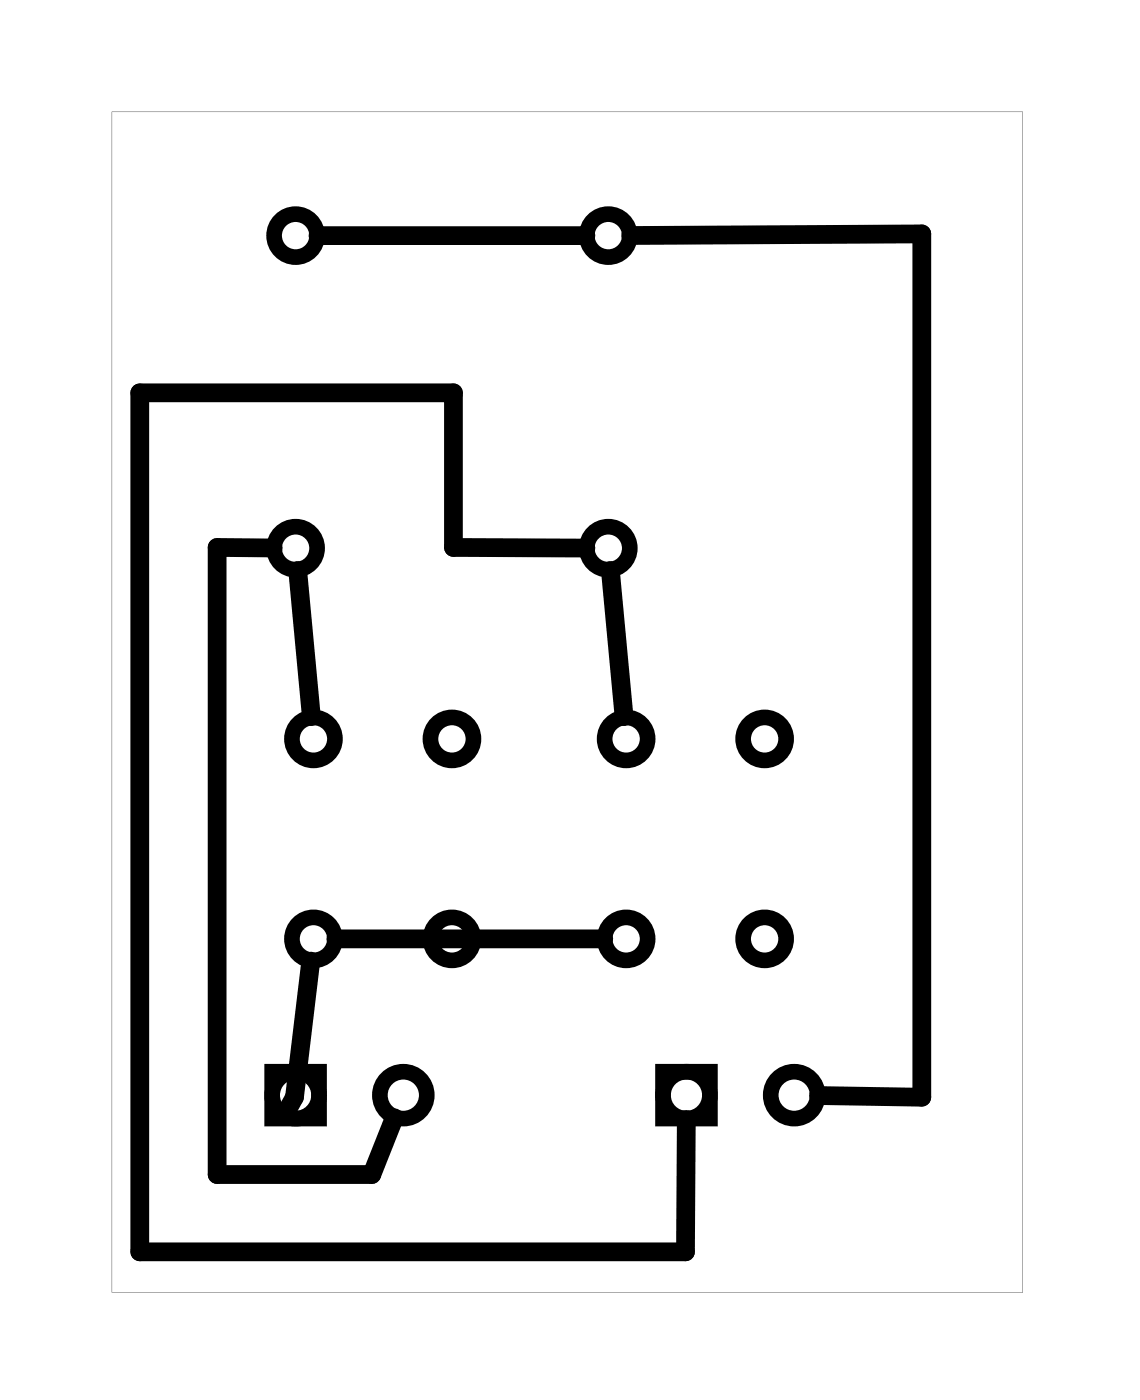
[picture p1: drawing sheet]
<svg xmlns="http://www.w3.org/2000/svg" width="37mm" height="46mm" viewBox="0 0 37 46" stroke-linecap="round" stroke-linejoin="round" font-family="sans-serif">
<path d="M3.6 3.6v38.4h29.6v-38.4zM3.6 3.6h29.6v38.4h-29.6z" fill="#000"/>
<g fill="none" stroke="#000" stroke-width=".51">
<path d="M8.8 34.8h1.6v1.6h-1.6zM21.5 34.8h1.6v1.6h-1.6z"/>
<circle cx="9.6" cy="17.8" r=".7"/>
<circle cx="9.6" cy="7.7" r=".7"/>
<circle cx="19.8" cy="17.8" r=".7"/>
<circle cx="19.8" cy="7.7" r=".7"/>
<circle cx="9.6" cy="35.6" r=".76"/>
<circle cx="10.2" cy="24" r=".7"/>
<circle cx="10.2" cy="30.5" r=".7"/>
<circle cx="13.1" cy="35.6" r=".76"/>
<circle cx="14.7" cy="24" r=".7"/>
<circle cx="14.7" cy="30.5" r=".7"/>
<circle cx="20.3" cy="24" r=".7"/>
<circle cx="20.3" cy="30.5" r=".7"/>
<circle cx="22.3" cy="35.6" r=".76"/>
<circle cx="24.8" cy="24" r=".7"/>
<circle cx="24.8" cy="30.5" r=".7"/>
<circle cx="25.8" cy="35.6" r=".76"/>
</g>
<path d="M8.9 17.8h-1.8v20.4h5l.7-1.9M9.7 18.5l.4 4.8M10.3 7.7h8.7M19 17.8h-4.3v-5h-10.2v27.9h17.8v-4.3M19.8 18.5l.5 4.8M20.5 7.7l9.5-.1v28.1l-3.4-.1M10.1 31.2l-.5 4.5-.4 .6M10.9 30.5h8.7" fill="none" stroke="#000" stroke-width=".61"/>
</svg>
